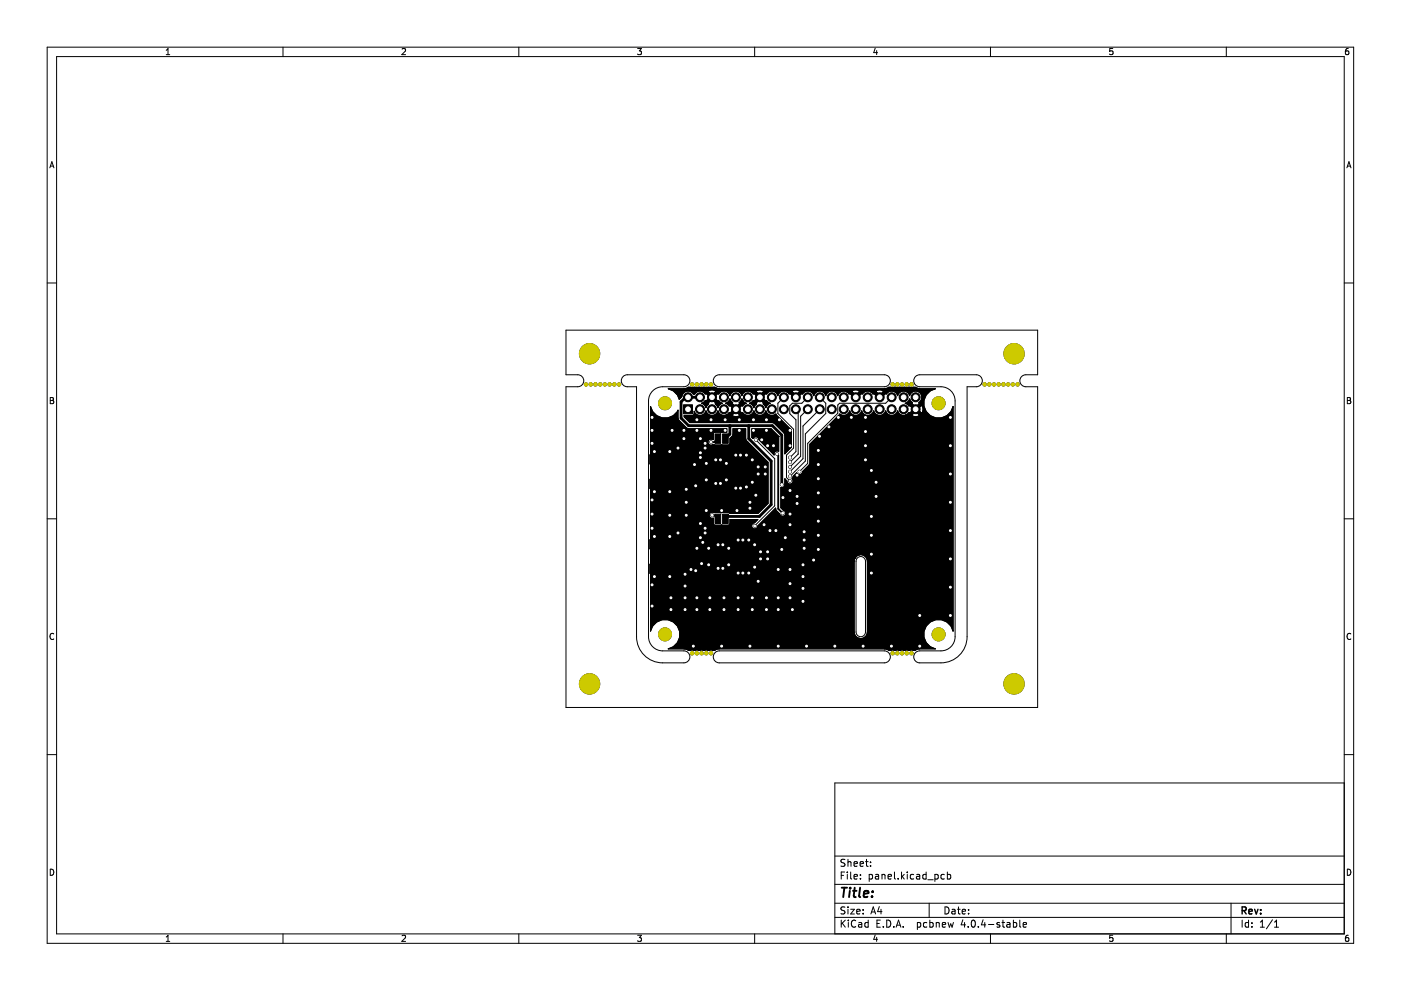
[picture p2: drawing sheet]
<svg xmlns="http://www.w3.org/2000/svg" width="297mm" height="210mm" viewBox="0 0 297 210" stroke-linecap="round" stroke-linejoin="round" font-family="sans-serif">
<g fill="none" stroke="#000" stroke-width=".21">
<path d="M10 10h277v190h-277zM12 12h273v186h-273zM35.2 11.6h.8M35.2 10.7l.4-.4v1.3M60 10v2M85.2 10.4l.5-.1 .3 .4-.8 .9h.8M110 10v2M135.2 10.3h.8l-.4 .5 .3 .1v.6l-.2 .1-.5-.1M160 10v2M185.6 10.2l-.4 1h.9M185.9 10.7v.9M210 10v2"/>
<path d="M235.9 10.3h-.6l-.1 .6 .7-.1v.7l-.2 .1-.5-.1M260 10v2M285.9 10.3l-.4 .1-.2 .2-.1 .7 .3 .3 .4-.1v-.7h-.4l-.3 .2M10.6 35.6l.4-1.3 .4 1.3M10.7 35.2h.6M285.6 35.6l.4-1.3 .4 1.3M285.7 35.2h.6M10 60h2M120 70h100v9.5h-2.5a1.27 1.27 0 0 0-1.3 1.2 1.27 1.27 0 0 0 1.3 1.3h2.5v68h-100v-68h2.5a1.27 1.27 0 0 0 1.3-1.3 1.27 1.27 0 0 0-1.3-1.2h-2.5zM132.2 79.7l.8-.2h12a1.27 1.27 0 0 1 1.3 1.2 1.27 1.27 0 0 1-1.3 1.3h-4.5a3 3 0 0 0-3 3v50a3 3 0 0 0 3 3h4.5a1.27 1.27 0 0 1 1.3 1.3 1.27 1.27 0 0 1-1.3 1.2h-4.5a5.5 5.5 0 0 1-5.5-5.5v-53h-2a1.27 1.27 0 0 1-1.2-.9 1.27 1.27 0 0 1 .4-1.4zM151.7 79.7l.8-.2h35a1.27 1.27 0 0 1 1.3 1.2 1.27 1.27 0 0 1-1.3 1.3h-35a1.27 1.27 0 0 1-1.2-.9 1.27 1.27 0 0 1 .4-1.4zM194.2 79.7l.8-.2h12a1.27 1.27 0 0 1 1.3 1.2 1.27 1.27 0 0 1-1.3 1.3h-2v53a5.5 5.5 0 0 1-5.5 5.5h-4.5a1.27 1.27 0 0 1-1.3-1.2 1.27 1.27 0 0 1 1.3-1.3h4.5a3 3 0 0 0 3-3v-50a3 3 0 0 0-3-3h-4.5a1.27 1.27 0 0 1-1.2-.9 1.27 1.27 0 0 1 .4-1.4z"/>
<path d="M285 60h2M10.7 84.3h.4l.2 .2-.2 .4 .2 .1 .1 .3-.2 .3h-.5zM10.7 84.9h.4M138.3 91.3v2.7M138.8 95.8h3.2M145 91.3v1.7M145.1 82.4h-3.4l1.1 .5 .8 .8 .4 1 .6-.6a1.3 1.3 0 0 1 1-1.2 1.3 1.3 0 0 1 1.4 .7h.3a1.3 1.3 0 0 1 2.2-.1l.2-.1 .8 .8-.8 .8-.2-.1-.8 .6 .4 .2 .6 .7 .6-.8-.1-.2 .8-.7 .7 .7-.1 .2 .6 .8 .2-.4 .8-.5-.8-.6-.2 .1-.8-.8 .8-.8 .2 .1a1.31 1.31 0 0 1 1.3-.6 1.31 1.31 0 0 1 1.1 1 1.31 1.31 0 0 1 1.2-1 1.31 1.31 0 0 1 1.3 1 1.31 1.31 0 0 1 1.1-1 1.31 1.31 0 0 1 1.3 .6l.2-.1 .8 .8-.8 .8-.2-.1-.8 .6 .4 .2 .5 .7 .6-.8-.1-.2 .8-.7 .8 .7-.1 .2 .6 .8 .1-.4 .8-.5-.8-.6-.2 .1-.8-.8 .8-.8 .2 .1a1.31 1.31 0 0 1 1.3-.6 1.31 1.31 0 0 1 1.1 1 1.31 1.31 0 0 1 1.1-1 1.31 1.31 0 0 1 1.3 .6l.2-.1 1.2 1.3 1.2-1.3 .2 .1a1.31 1.31 0 0 1 1.4-.6 1.31 1.31 0 0 1 1 1 1.31 1.31 0 0 1 1.3-1 1.31 1.31 0 0 1 1.3 1 1.31 1.31 0 0 1 1.2-1 1.31 1.31 0 0 1 1.3 1 1.31 1.31 0 0 1 1.1-1 1.31 1.31 0 0 1 1.3 .6l.2-.1 1.2 1.3 1.2-1.3 .2 .1a1.3 1.3 0 0 1 2.3 0l.2-.1 1.2 1.3 1.2-1.3 .2 .1a1.31 1.31 0 0 1 1.3-.6 1.31 1.31 0 0 1 1.1 1 1.31 1.31 0 0 1 1.3-1 1.31 1.31 0 0 1 1.3 1 1.32 1.32 0 0 1 2-.7 1.32 1.32 0 0 1-.1 2.2l.1 .2-.8 .7-.8-.7 .1-.2-.5-.8-.2 .4-.8 .5 .8 .6 .2-.1 .8 .8M146.6 82.2h.1M146.6 82.2l4.9-.1 .3 .2M146.6 82.2a.85 .85 0 0 0-1 .1l-.6 .1M147.8 91.3h3M147.8 89h3"/>
<path d="M148.9 83h1.3M150.3 82.8a1.16 1.16 0 0 1 1.4 .2l-.7 .8-.8-.8zM151.1 93.2h.1M151.1 93.2a.66 .66 0 0 0-1 .5 .66 .66 0 0 0 1 .6M151.1 94.3h3.4l.3-.3v-1l.6-.7v-1.4h2.7v2.3l4.8 4.8v8.7l-2.2 2.2-9.3-.2M151.1 94.3h.1M151.2 93.2l.2-1.5 2.7-.1v-.7h-8.3l-2-2v-1.9a3.1 3.1 0 0 1-3.2 1.6 3.1 3.1 0 0 1-2.7-2.4v47.6a3.2 3.2 0 0 1 5.3-1.5 3.2 3.2 0 0 1-1.5 5.3h3.4M151.2 93.2h.1M151.8 82.3h.1M151.8 82.3l.7 .1M152.4 82.4h35.2M153.8 89h3"/>
<path d="M154 88h1.2M155.2 88l.8-.8 .8 .8-.1 .2a1.16 1.16 0 0 1-1.5-.2zM157.5 85h.1M157.5 85l.7 .5-.8 .6-.2-.1-.7 .8 .7 .8 .2-.1a1.31 1.31 0 0 0 1.4 .6 1.31 1.31 0 0 0 1-1 1.31 1.31 0 0 0 1.3 1 1.31 1.31 0 0 0 1.3-1 1.29 1.29 0 0 0 2.1 .7l3.3 3.4v3.6l-1.4 1.4v-4.2M157.5 85l-.2-.4-.6 .8 .1 .2-.8 .7-.8-.7 .1-.2-.5-.8-.2 .4-.8 .5 .8 .6 .2-.1 .8 .8-.8 .8-.2-.1a1.31 1.31 0 0 1-1.3 .6 1.31 1.31 0 0 1-1.1-1 1.31 1.31 0 0 1-1.2 1 1.31 1.31 0 0 1-1.3-1 1.3 1.3 0 0 1-1.2 1 1.3 1.3 0 0 1-1.3-.9l-.1 .7-.2 .2h-1.8v.3l1.2 1.2h17.5l.4 .2 2.2 2.2M158.5 93.7h.1M159.1 83h1.2M159.4 90.9h4.1l1.6 1.6v3.2a.65 .65 0 0 0-.8 0 .65 .65 0 0 0-.2 .8l-3.2-3.3a.65 .65 0 0 0-.5-.6 .65 .65 0 0 0-.7 .4l-.3-.3zM159.5 92.8h.1M159.8 91.3h2.7M159.8 89h2.7M160.3 93.3l4 4v10l-4.3 4.2"/>
<path d="M160.4 82.8a1.16 1.16 0 0 1 1.5 .2l-.8 .8-.8-.8zM165.1 92.5h.1M166.2 84.2l-1.3 1.3v2.2l3.4 3.3v4l-1.5 1.5v4.8l.7 .7M166.4 92h.1M166.7 83h1.2M167.5 91.3v3.2M168.1 82.8a1.16 1.16 0 0 1 1.4 .2l-.8 .8-.8-.8zM168.3 84.2h.1M168.7 84.7h.1M169.2 87.5v8.8l-1.7 1.7M171.3 86.8l-1.5 1.5v8.5l-2.3 2.2M171.3 84.2l-1.3 1.3h-2l-.5 .6v1.6l1.3 1.3v6.8l-1.3 1.2"/>
<path d="M173.5 98.5v3M173.8 92.5l-.3 .3v2.7M173.8 86.8l-3.5 3.5v7l-2.8 2.7M173.8 84.2l1.3 1.3v2.2l-4.3 4.3v5.8l-3.3 3.2M175.9 86.8l.4 .4 .5-.4M175.9 86.8h.1M176.3 86.3l-.4 .5M176.3 86.3l.5 .5M176.4 86.3h.1M176.8 86.8h.1M177.8 88.5l-2 2M178 87.8l-6.3 6.4v4.2l-1.5 1.6a.65 .65 0 0 1-.6 .6 .65 .65 0 0 1-.7-.4l-.7 .8-.3 .5a.65 .65 0 0 1-.1 1.1 .65 .65 0 0 1-.9-.6l-.5-.5v1.4a.65 .65 0 0 1-.8 .5v4.3l.5 .5"/>
<path d="M178 87.8h.1M179.4 83h1.2M180.5 88.5h3M180.8 82.8a1.16 1.16 0 0 1 1.4 .2l-.8 .8-.8-.8zM181 84.2h.1M181.9 84.2h.1M183.5 91.5v3M183.5 97.5v1l1.3 1.3M184.5 83h1.2M185.8 82.8a1.16 1.16 0 0 1 1.5 .2l-.8 .8-.8-.8zM186.5 84.7h.1M186.9 84.2h.1"/>
<path d="M189.1 84.2l-1.3 1.3h-9.8l-.4 .4v1.7l-6.3 6.4v4.3l-1.8 1.7M192.1 88h1.2M193.7 86.8l-.8 .8-.2-.1a1.31 1.31 0 0 1-1.3 .6 1.31 1.31 0 0 1-1.1-1 1.31 1.31 0 0 1-1.2 1 1.31 1.31 0 0 1-1.3-1 1.31 1.31 0 0 1-1.3 1 1.31 1.31 0 0 1-1.3-1 1.31 1.31 0 0 1-1.2 1 1.31 1.31 0 0 1-1.3-1 1.31 1.31 0 0 1-1.3 1 1.31 1.31 0 0 1-1.2-1 1.29 1.29 0 0 1-2.2 .7M193.7 86.8h.9M194.1 87.2l.8 .8-.1 .2a1.16 1.16 0 0 1-1.5-.2zM194.3 82.3h.1M194.3 82.3l-.3-.2-4.9 .1a.85 .85 0 0 0-1 .1l-.6 .1M194.3 82.3l.7 .1M194.9 82.4h3.4a3.2 3.2 0 0 0-1.5 5.3 3.2 3.2 0 0 0 5.3-1.5v47.6a3.2 3.2 0 0 0-5.3-1.5 3.2 3.2 0 0 0 1.5 5.3h-3.4M195.3 86l.3 .1a1.16 1.16 0 0 1-.3 1.5l-.7-.8zM201.5 88.5v6M285.7 84.3h.4l.2 .2-.2 .4 .2 .1 .1 .3-.2 .3h-.5z"/>
<path d="M285.7 84.9h.4M10 110h2M138.3 109v3M138.8 113.8h3.2M138.8 104.3v1.2l-.5 .5M145.5 106.5v2.8l1-1h3.3M151.4 108.7a.66 .66 0 0 0-1.1 .5 .66 .66 0 0 0 .9 .7l.1 1.2 .3 .3 2.9-.1 .3-.3v-.8h5.9l-.7 .6a.66 .66 0 0 0-.7 .7 .66 .66 0 0 0 .7 .7 .66 .66 0 0 0 .7-.7l3.8-3.8 .1 .6 .7 .6M151.4 108.7h.1M153 108.3h3.3M158.8 114.5l1 1h.2M165.3 108.9h.1M166 103.4h.1"/>
<path d="M166.1 108.2h.1M166.1 108.2a.66 .66 0 0 1 .3 1.1 .66 .66 0 0 1-1.1-.4M166.4 102.6h.1M167.5 111.3l-.7 .7v1.8l-.3 .2M170.5 112.8v1.7M173.5 104.5v3M173.5 110.5v3M173.5 116.5v1.3l-1 1M181.1 118.9v15.2M181.2 118.4h.1M181.2 118.4l-.1 .6h-43.2M181.5 118.1h.1"/>
<path d="M181.5 118.1l-.3 .3M181.8 118.3a1 1 0 0 1 1.1-.2 1 1 0 0 1 .6 .9v15a1 1 0 0 1-1 1 1 1 0 0 1-1-1v-15zM182 117.7h.1M182 117.7h1l.4 .3M182 117.7l-.5 .4M183.4 118h.1M183.4 118l.4 .4 .1 .6M183.9 118.9v15.2M185.8 102.3v3M201.5 100.5v6M201.5 112.5v6M285 110h2"/>
<path d="M11.4 134.4a.58 .58 0 0 0-.8 .5 .58 .58 0 0 0 .8 .6M138.3 124v4.5M138.8 122.3h3.2M145 137.6l.6 .1a.85 .85 0 0 0 1 .1h4.3a.85 .85 0 0 0 1-.1l.6-.1M145.3 129.3h2.5M145.3 126.8h2.5M145.3 121.8v2.5M150.5 129.3h3M150.5 126.8h3M151.5 138.5l.6-.4 .4-.1h35a1.27 1.27 0 0 1 1.3 1.3 1.27 1.27 0 0 1-1.3 1.2h-35a1.27 1.27 0 0 1-1.1-.7 1.27 1.27 0 0 1 .1-1.3zM152.4 137.6h35.2M153 137h6"/>
<path d="M156.5 129.3h3M156.5 126.8h3M162.5 129.3h2.5M162.5 126.8h2.5M165 137h6M167.5 120.8v3M170.3 127.5h-.5l-1.8 1.8M170.3 122.3v2.5M177 137h6M181.1 134l.4 .9M181.5 134.9h.1M181.5 134.9l.5 .4"/>
<path d="M182 135.3h.1M183.4 135l-.8 .4-.6-.1M183.4 135h.1M183.8 134.5h.1M183.8 134.5l-.4 .5M183.9 134l-.1 .5M187.5 137.6l.6 .1a.85 .85 0 0 0 1 .1h4.3a.85 .85 0 0 0 1-.1l.6-.1M189 137h6M201.5 124.5v6M286.4 134.4a.58 .58 0 0 0-.8 .5 .58 .58 0 0 0 .8 .6M10 160h2M285 166h-108v32"/>
<path d="M285 160h2M10.7 184.3a.66 .66 0 0 1 .7 .6 .66 .66 0 0 1-.7 .7zM35.2 198.7l.4-.4v1.3M35.2 199.6h.8M60 198v2M85.2 198.4l.5-.1 .3 .4-.8 .9h.8M110 198v2M135.2 198.3h.8l-.4 .5 .3 .1v.6l-.2 .1-.5-.1M160 198v2M177 194.5h108M177 191.5h108M177 187.5h108"/>
<path d="M177 181.5h108M178.4 195.1v1.5M178.4 185.6h.5M178.6 195.7l.6 .9M179.1 184.9h-.7v1.5M179.1 192.4l-.5-.1-.2 .1v.5l.6 .2 .1 .4-.2 .3-.6-.1M179.1 182.3l-.5-.1-.2 .1v.5l.6 .2 .1 .4-.2 .3-.6-.1M179.2 195.1l-.8 .8M179.6 184.9v.1M179.6 185.4v1M179.8 182.2v1.5M179.8 192.3v.1"/>
<path d="M179.8 192.8v1M179.8 182.8l.2-.1 .4 .1v.9M179.9 195.1v.1M179.9 195.6v1M180.4 192.8h.7l-.7 1h.7M180.4 184.9v1.3l.2 .2M181.1 185.9l.7-.2-.1-.2-.4-.1-.2 .2v.7h.6M181.1 183.2l.7-.2-.1-.2-.4-.1-.2 .2v.7h.6M181.4 195.2a.71 .71 0 0 0-1 .5 .71 .71 0 0 0 .7 .9l.3-.2M181.6 193.3l.8-.2-.1-.2-.4-.1-.3 .2 .1 .7h.6M182.1 195.7h.5l.1 .9M182.4 183.2l.7-.2-.1-.2-.4-.1-.2 .2v.7h.6"/>
<path d="M182.4 186.2v.2M182.4 185.5v.1M182.7 195.9l-.5 .1-.2 .2 .2 .4 .5-.1M183 193.6v.2M183 192.9v.1M183.5 182.7h.6M183.7 182.2v1.3l.4 .2M184.1 195.7l-.5-.1-.2 .3 .1 .6h.6M184.1 195.1v1.5M184.3 185.5l.4-.1 .3 .3-.1 .6h-.6M184.3 185.4v1.5M184.6 183.5v.2"/>
<path d="M184.6 182.8v.1M184.6 193.8l.5-1.5 .5 1.5M184.8 193.4h.7M185.6 198.2l-.4 1h.9M185.6 185.5h.6l.1 .9M185.9 198.7v.9M185.9 195.8h.5M186.3 185.7l-.5 .1-.2 .2 .2 .4 .5-.1M186.4 192.2l-.3 1.1h.9M186.6 195.1h-.7v1.5h.7M186.8 192.8v1M187 185.5l.2-.1 .4 .1v.9"/>
<path d="M187 185.4v1M187.3 196.4v.2M188 195.1a.76 .76 0 0 1 .9 .7 .76 .76 0 0 1-.9 .8zM188.3 185.9l.7-.2-.1-.2-.4-.1-.2 .2 .1 .7h.5M189.5 196.4v.2M189.6 184.9v1.3l.3 .2M190 196.6l.5-1.5 .5 1.5M190.1 196.2h.8M190.4 186.2v.2M191.1 184.9v1.5M191.3 185.8l.4 .6M191.5 196.4v.2"/>
<path d="M191.7 185.4l-.6 .6M192.4 184.9v.1M192.4 185.4v1M193.7 185.5l-.4-.1-.3 .3 .1 .6h.6M194.4 185.5h.5l.1 .9M194.5 195.7l.4-.1 .3 .3-.1 .6h-.6M194.5 195.6v1.5M195 185.7l-.5 .1-.2 .2 .2 .4 .5-.1M196.4 185.5l-.5-.1-.3 .3 .2 .6h.6M196.4 184.9v1.5M196.5 195.7l-.4-.1-.3 .3 .1 .6h.6M196.7 186.5h1.2"/>
<path d="M197 191.5v3M197.1 195.7l.5-.1 .3 .3-.2 .6h-.6M197.1 195.1v1.5M198.2 185.5l.4-.1 .3 .3-.1 .6h-.6M198.2 185.4v1.5M198.5 195.7l.2-.1 .4 .1v.9M198.5 195.6v1M199.8 196.1l.7-.2-.1-.2-.4-.1-.2 .2 .1 .7h.5M200.2 185.5l-.4-.1-.3 .3 .1 .6h.6M200.4 192.3a.76 .76 0 0 1 .8 .7 .76 .76 0 0 1-.8 .8zM200.9 185.5l.4-.1 .3 .3-.2 .6h-.5M200.9 184.9v1.5"/>
<path d="M201 195.6l.3 1 .3-.7 .3 .7 .2-1M201.9 192.9h.5l.1 .9M202.5 193.1l-.5 .1-.2 .2 .2 .4 .5-.1M203 192.8h.6M203.2 192.3v1.3l.4 .2M204 193.3l.7-.2-.1-.2-.4-.1-.2 .2 .1 .7h.5M204.1 195l-.3 1.1h.9M204.5 195.6v1M205.3 196.4v.2M205.4 193.6v.2M205.4 192.9v.1M206.1 195.2l.2-.1a.8 .8 0 0 1 .5 .7 .8 .8 0 0 1-.5 .8l-.4-.6z"/>
<path d="M207.4 196.4v.2M208.4 195l-.3 1.1h.9M208.8 195.6v1M209.6 196h1.1M210 198v2M211.9 195.7l-.3-.1-.2 .2v.2l.5 .2v.3h-.5M212.4 195.6h.6M212.6 195.1v1.3l.4 .2M213.5 195.7h.6v.9M214.1 195.9l-.5 .1-.2 .2 .2 .4 .5-.1M214.9 195.7l.4-.1 .3 .3-.2 .6h-.5M214.9 195.1v1.5"/>
<path d="M216.2 195.1v1.3l.2 .2M216.9 196.1l.7-.2v-.2l-.5-.1-.2 .2 .1 .7h.6M235.9 198.3h-.6l-.1 .6h.7v.6l-.2 .1-.5-.1M260 198v2M261 191.5v6.5M263.4 195.1v1.5M264.7 195.7l-.4-.1-.3 .3 .1 .6h.6M264.7 195.1v1.5M265.4 196.4v.2M265.4 195.7v.1M267.2 196.6h.9M267.2 195.5l.4-.4v1.5"/>
<path d="M269.8 195l-1.3 1.9M270.2 196.6h.9M270.2 195.5l.4-.4v1.5M285.7 184.3a.66 .66 0 0 1 .7 .6 .66 .66 0 0 1-.7 .7zM285.9 198.3l-.4 .1-.2 .2-.1 .7 .3 .3 .4-.1v-.6l-.4-.1-.3 .2"/>
</g>
<path d="M263.4 193.1l.7-.1 .1-.2-.1-.4-.7-.1v1.5M263.7 193.1l.5 .7M264.8 193.3l.7-.2-.1-.2-.4-.1-.2 .2 .1 .7h.5M266 192.8l.4 1 .3-1M267.3 193.6v.2M267.3 192.9v.1" fill="none" stroke="#000" stroke-width=".3"/>
<g fill="none" stroke="#000" stroke-width=".4">
<path d="M152.2 93l-.7 .8h-.7M164.8 96.3l.2 .2v11.4l.9 .9M151 109.3h.5l.7 .7M178.5 188.2h1.1M179 188.2l-.2 2M180.2 188.9l-.2 1.3M180.3 188.2l-.1 .2M180.8 188.9h.8M181.2 188.2l-.2 1.7 .1 .2 .3 .1M182.4 188.2l-.3 1.7 .3 .3M183.1 189.5l1-.1v-.4l-.6-.1-.3 .3v.9h.7M184.9 190v.2"/>
<path d="M185 189v.2"/>
</g>
<path d="M148.4 84.2h-3l-1 1v3.5l1.6 1.6h17.8l2 2v10.5M154.8 90.3v1.8l-1 .9M158.8 90.3v2.7l4.7 4.8v9.2l-2.5 2.5h-6.7l-.5 .5" fill="none" stroke="#000" stroke-width=".6"/>
<g fill="#000" stroke="#000" stroke-width=".21">
<path d="M137.8 96.4h4.5v2h-4.5z" fill-rule="evenodd"/>
<path d="M144.9 85.8h1.9v1.9h-1.9z" fill-rule="evenodd"/>
<path d="M137.9 86.2a3.1 3.1 0 0 0 2.7 2.4 3.1 3.1 0 0 0 3.2-1.6v1.9l2 2h8.3v.7l-2.7 .1-.2 1.5a.68 .68 0 0 0-1.1 .4 .68 .68 0 0 0 1 .7h3.4l.3-.3v-1l.6-.7v-1.4h2.7v2.3l4.8 4.8v8.7l-2.2 2.2h-6l-.3-.3-2.9 .1a.68 .68 0 0 0-1.1 .4 .68 .68 0 0 0 .8 .8l.1 1.2 .3 .3 2.9-.1 .3-.3v-.8h5.9l-.7 .6a.66 .66 0 0 0-.7 .7 .66 .66 0 0 0 .7 .7 .66 .66 0 0 0 .7-.7l3.8-3.8 .1 .6 .7 .6a.66 .66 0 0 0 1.1 .4 .66 .66 0 0 0-.3-1.1l-.5-.5v-4.3a.66 .66 0 0 0 .8-.8v-1.1l.5 .5a.65 .65 0 0 0 .9 .6 .65 .65 0 0 0 .1-1.1l.3-.5 .7-.8a.65 .65 0 0 0 .7 .4 .65 .65 0 0 0 .6-.6l1.5-1.6v-4.2l6.3-6.4a1.29 1.29 0 0 0 2.2-.7 1.31 1.31 0 0 0 1.2 1 1.31 1.31 0 0 0 1.3-1 1.31 1.31 0 0 0 1.3 1 1.31 1.31 0 0 0 1.2-1 1.31 1.31 0 0 0 1.3 1 1.31 1.31 0 0 0 1.3-1 1.31 1.31 0 0 0 1.3 1 1.31 1.31 0 0 0 1.2-1 1.27 1.27 0 0 0 1.8 .9h1.2l.2 .2 .6 .2 .7-.2 .1-.2-.8-.8-.8 .8h-1.2l.6-.5 .2 .1 .8-.8h.9l.7 .8a1.16 1.16 0 0 0 .3-1.5l-.3-.1-.7 .8h-.9l-.8-.8-.2 .1-.8-.6 .8-.5 .2-.4 .5 .8-.1 .2 .8 .7 .8-.7-.1-.2a1.32 1.32 0 0 0 .1-2.2 1.32 1.32 0 0 0-2 .7 1.31 1.31 0 0 0-1.3-1 1.31 1.31 0 0 0-1.3 1 1.31 1.31 0 0 0-1.1-1 1.31 1.31 0 0 0-1.3 .6l-.2-.1-1.2 1.3-1.2-1.3-.2 .1-.6-.5h1.2l.8 .8 .8-.8a1.16 1.16 0 0 0-1.5-.2l-.1 .2h-1.2a1.25 1.25 0 0 0-1.7 .5l-.2-.1-1.2 1.3-1.2-1.3-.2 .1-.6-.5h1.2l.8 .8 .8-.8a1.16 1.16 0 0 0-1.4-.2l-.2 .2h-1.2a1.26 1.26 0 0 0-1.8 .9 1.31 1.31 0 0 0-1.3-1 1.31 1.31 0 0 0-1.2 1 1.31 1.31 0 0 0-1.3-1 1.31 1.31 0 0 0-1.3 1 1.31 1.31 0 0 0-1-1 1.31 1.31 0 0 0-1.4 .6l-.2-.1-1.2 1.3-1.2-1.3-.2 .1-.6-.5h1.2l.8 .8 .8-.8a1.16 1.16 0 0 0-1.4-.2l-.2 .2h-1.2a1.26 1.26 0 0 0-1.8 .9 1.31 1.31 0 0 0-1.1-1 1.31 1.31 0 0 0-1.3 .6l-.2-.1-.8 .8 .8 .8 .2-.1 .8 .6-.8 .5-.1 .4-.6-.8 .1-.2-.8-.7-.8 .7 .1 .2-.6 .8-.5-.7-.4-.2 .8-.6 .2 .1 .8-.8-.8-.8-.2 .1-.6-.5h1.2l.8 .8 .8-.8a1.16 1.16 0 0 0-1.5-.2l-.1 .2h-1.2a1.26 1.26 0 0 0-1.8 .9 1.31 1.31 0 0 0-1.3-1 1.31 1.31 0 0 0-1.2 1 1.31 1.31 0 0 0-1.1-1 1.31 1.31 0 0 0-1.3 .6l-.2-.1-.8 .8 .8 .8 .2-.1 .8 .6-.8 .5-.2 .4-.6-.8 .1-.2-.7-.7-.8 .7 .1 .2-.6 .8-.6-.7-.4-.2 .8-.6 .2 .1 .8-.8-.8-.8-.2 .1-.6-.5h1.3l.8 .8 .7-.8a1.16 1.16 0 0 0-1.4-.2l-.1 .2h-1.3a1.24 1.24 0 0 0-1.6 .6l-.3-.1a1.31 1.31 0 0 0-1.4-.6 1.31 1.31 0 0 0-1 1.2l-.6 .6-.4-1-.8-.8-1.1-.5 3.9-.1a.85 .85 0 0 1 1-.1l4.9-.1 1 .3 35.6-.1a.85 .85 0 0 1 1-.1l4.9-.1 1 .3h3.3l-1.1 .5a3.2 3.2 0 0 0 0 5.2 3.2 3.2 0 0 0 4.9-1.9v47.6l-.5-1.1a3.2 3.2 0 0 0-5.2 0 3.2 3.2 0 0 0 1.9 4.9l-3.9 .1a.85 .85 0 0 1-1 .1l-4.9 .1-1-.3-35.6 .1a.85 .85 0 0 1-1 .1l-4.9 .1-1-.3h-3.3l1.1-.5a3.2 3.2 0 0 0 0-5.2 3.2 3.2 0 0 0-4.9 1.9v-14.8h43.2v15a1.4 1.4 0 0 0 1.4 1.4 1.4 1.4 0 0 0 1.4-1.4v-15a1.4 1.4 0 0 0-1.4-1.4 1.4 1.4 0 0 0-1.4 1.4h-43.2z" fill-rule="evenodd"/>
<path d="M151.6 92h1.2v2h-1.2z" fill-rule="evenodd"/>
<path d="M153.2 92h1.2v2h-1.2z" fill-rule="evenodd"/>
<path d="M145.1 88.1h1.8l.2-.2 .1-.7a1.3 1.3 0 0 0 1.3 .9 1.3 1.3 0 0 0 1.2-1 1.31 1.31 0 0 0 1.3 1 1.31 1.31 0 0 0 1.2-1 1.27 1.27 0 0 0 1.8 .9h1.2a1.16 1.16 0 0 0 1.5 .2l.1-.2-.8-.8-.8 .8h-1.2l.6-.5 .2 .1 .8-.8-.8-.8-.2 .1-.8-.6 .8-.5 .2-.4 .5 .8-.1 .2 .8 .7 .8-.7-.1-.2 .6-.8 .5 .7 .4 .2-.8 .6-.2-.1-.7 .8 .7 .8 .2-.1a1.31 1.31 0 0 0 1.4 .6 1.31 1.31 0 0 0 1-1 1.31 1.31 0 0 0 1.3 1 1.31 1.31 0 0 0 1.3-1 1.29 1.29 0 0 0 2.1 .7l3.3 3.4v3.6l-1.4 1.4v-4.2l-2.4-2.4h-17.7l-1.2-1.2z" fill-rule="evenodd"/>
<path d="M159.4 90.9h4.1l1.6 1.6v3.2a.65 .65 0 0 0-.8 0 .65 .65 0 0 0-.2 .8l-3.2-3.3a.65 .65 0 0 0-.5-.6 .65 .65 0 0 0-.7 .4l-.3-.3z" fill-rule="evenodd"/>
<path d="M176.3 86.3l.5 .5-.4 .4-.5-.4z" fill-rule="evenodd"/>
<path d="M137.8 114.4h4.5v2h-4.5z" fill-rule="evenodd"/>
<path d="M137.8 101.6h4.5v2h-4.5z" fill-rule="evenodd"/>
<path d="M151.6 109h1.2v2h-1.2z" fill-rule="evenodd"/>
<path d="M153.2 109h1.2v2h-1.2z" fill-rule="evenodd"/>
<path d="M137.8 119.6h4.5v2h-4.5z" fill-rule="evenodd"/>
<circle cx="125" cy="75" r="2.15"/>
<circle cx="215" cy="75" r="2.15"/>
<circle cx="124.2" cy="81.5" r=".35"/>
<circle cx="125.2" cy="81.5" r=".35"/>
<circle cx="126.2" cy="81.5" r=".35"/>
<circle cx="127.2" cy="81.5" r=".35"/>
<circle cx="128.2" cy="81.5" r=".35"/>
<circle cx="129.2" cy="81.5" r=".35"/>
<circle cx="130.2" cy="81.5" r=".35"/>
<circle cx="131.2" cy="81.5" r=".35"/>
<circle cx="138.2" cy="94" r=".3"/>
<circle cx="138.2" cy="91.3" r=".3"/>
<circle cx="138.2" cy="88.5" r=".3"/>
<circle cx="138.7" cy="95.8" r=".3"/>
<circle cx="141" cy="85.5" r="1.38"/>
<circle cx="142" cy="95.8" r=".3"/>
<circle cx="142.5" cy="91.3" r=".3"/>
<circle cx="143.7" cy="95" r=".3"/>
<circle cx="145" cy="93" r=".3"/>
<circle cx="145" cy="91.3" r=".3"/>
<circle cx="145.9" cy="84.2" r=".95"/>
<circle cx="146.7" cy="81.5" r=".35"/>
<circle cx="147.2" cy="98.5" r=".3"/>
<circle cx="147.7" cy="81.5" r=".35"/>
<circle cx="147.7" cy="91.3" r=".3"/>
<circle cx="147.7" cy="89" r=".3"/>
<circle cx="148.4" cy="84.2" r=".95"/>
<circle cx="148.4" cy="86.8" r=".95"/>
<circle cx="148.5" cy="97" r=".3"/>
<circle cx="148.5" cy="96" r=".3"/>
<circle cx="148.5" cy="93" r=".3"/>
<circle cx="148.7" cy="81.5" r=".35"/>
<circle cx="149.5" cy="94" r=".3"/>
<circle cx="149.5" cy="95" r=".3"/>
<circle cx="149.7" cy="81.5" r=".35"/>
<circle cx="149.7" cy="98.3" r=".3"/>
<circle cx="150.7" cy="81.5" r=".35"/>
<circle cx="150.7" cy="89" r=".3"/>
<circle cx="150.7" cy="93.8" r=".3"/>
<circle cx="150.7" cy="91.3" r=".3"/>
<circle cx="150.9" cy="86.8" r=".95"/>
<circle cx="150.9" cy="84.2" r=".95"/>
<circle cx="151.7" cy="97.5" r=".3"/>
<circle cx="152.7" cy="97.5" r=".3"/>
<circle cx="153.5" cy="84.2" r=".95"/>
<circle cx="153.5" cy="86.8" r=".95"/>
<circle cx="153.7" cy="91.3" r=".3"/>
<circle cx="153.7" cy="89" r=".3"/>
<circle cx="154" cy="98.3" r=".3"/>
<circle cx="156" cy="96.5" r=".3"/>
<circle cx="156" cy="86.8" r=".95"/>
<circle cx="156" cy="84.2" r=".95"/>
<circle cx="156.7" cy="89" r=".3"/>
<circle cx="156.7" cy="91.3" r=".3"/>
<circle cx="157" cy="96.5" r=".3"/>
<circle cx="158.2" cy="96.5" r=".3"/>
<circle cx="158.6" cy="86.8" r=".95"/>
<circle cx="158.6" cy="84.2" r=".95"/>
<circle cx="159.5" cy="97.5" r=".3"/>
<circle cx="159.7" cy="91.3" r=".3"/>
<circle cx="159.7" cy="89" r=".3"/>
<circle cx="160.2" cy="93.3" r=".3"/>
<circle cx="160.7" cy="99" r=".3"/>
<circle cx="161.1" cy="86.8" r=".95"/>
<circle cx="161.1" cy="84.2" r=".95"/>
<circle cx="161.5" cy="93.3" r=".3"/>
<circle cx="162.2" cy="99" r=".3"/>
<circle cx="162.5" cy="89" r=".3"/>
<circle cx="162.5" cy="91.3" r=".3"/>
<circle cx="162.7" cy="94.5" r=".3"/>
<circle cx="163.6" cy="86.8" r=".95"/>
<circle cx="163.6" cy="84.2" r=".95"/>
<circle cx="164" cy="94.5" r=".3"/>
<circle cx="164.7" cy="96.3" r=".3"/>
<circle cx="165.2" cy="89" r=".3"/>
<circle cx="166.2" cy="86.8" r=".95"/>
<circle cx="166.2" cy="84.2" r=".95"/>
<circle cx="167.5" cy="99" r=".3"/>
<circle cx="167.5" cy="97" r=".3"/>
<circle cx="167.5" cy="94.5" r=".3"/>
<circle cx="167.5" cy="91.3" r=".3"/>
<circle cx="167.5" cy="98" r=".3"/>
<circle cx="168.7" cy="86.8" r=".95"/>
<circle cx="168.7" cy="84.2" r=".95"/>
<circle cx="171.3" cy="86.8" r=".95"/>
<circle cx="171.3" cy="84.2" r=".95"/>
<circle cx="173.5" cy="95.5" r=".3"/>
<circle cx="173.5" cy="98.5" r=".3"/>
<circle cx="173.7" cy="92.5" r=".3"/>
<circle cx="173.8" cy="86.8" r=".95"/>
<circle cx="173.8" cy="84.2" r=".95"/>
<circle cx="175.7" cy="90.5" r=".3"/>
<circle cx="176.3" cy="86.8" r=".95"/>
<circle cx="176.3" cy="84.2" r=".95"/>
<circle cx="177.7" cy="88.5" r=".3"/>
<circle cx="178.9" cy="86.8" r=".95"/>
<circle cx="178.9" cy="84.2" r=".95"/>
<circle cx="180.5" cy="88.5" r=".3"/>
<circle cx="181.4" cy="84.2" r=".95"/>
<circle cx="181.4" cy="86.8" r=".95"/>
<circle cx="183.5" cy="91.5" r=".3"/>
<circle cx="183.5" cy="88.5" r=".3"/>
<circle cx="183.5" cy="94.5" r=".3"/>
<circle cx="183.5" cy="97.5" r=".3"/>
<circle cx="184" cy="86.8" r=".95"/>
<circle cx="184" cy="84.2" r=".95"/>
<circle cx="184.7" cy="99.8" r=".3"/>
<circle cx="186.5" cy="86.8" r=".95"/>
<circle cx="186.5" cy="84.2" r=".95"/>
<circle cx="189" cy="84.2" r=".95"/>
<circle cx="189" cy="86.8" r=".95"/>
<circle cx="189.2" cy="81.5" r=".35"/>
<circle cx="190.2" cy="81.5" r=".35"/>
<circle cx="191.2" cy="81.5" r=".35"/>
<circle cx="191.6" cy="84.2" r=".95"/>
<circle cx="191.6" cy="86.8" r=".95"/>
<circle cx="192.2" cy="81.5" r=".35"/>
<circle cx="193.2" cy="81.5" r=".35"/>
<circle cx="194.1" cy="84.2" r=".95"/>
<circle cx="194.1" cy="86.8" r=".95"/>
<circle cx="199" cy="85.5" r="1.38"/>
<circle cx="201.5" cy="88.5" r=".3"/>
<circle cx="201.5" cy="94.5" r=".3"/>
<circle cx="208.7" cy="81.5" r=".35"/>
<circle cx="209.7" cy="81.5" r=".35"/>
<circle cx="210.7" cy="81.5" r=".35"/>
<circle cx="211.7" cy="81.5" r=".35"/>
<circle cx="212.7" cy="81.5" r=".35"/>
<circle cx="213.7" cy="81.5" r=".35"/>
<circle cx="214.7" cy="81.5" r=".35"/>
<circle cx="215.7" cy="81.5" r=".35"/>
<circle cx="138.2" cy="106" r=".3"/>
<circle cx="138.2" cy="109" r=".3"/>
<circle cx="138.2" cy="112" r=".3"/>
<circle cx="138.7" cy="113.8" r=".3"/>
<circle cx="138.7" cy="104.3" r=".3"/>
<circle cx="142" cy="109.3" r=".3"/>
<circle cx="142" cy="113.8" r=".3"/>
<circle cx="142" cy="104.3" r=".3"/>
<circle cx="143.7" cy="113" r=".3"/>
<circle cx="145.5" cy="106.5" r=".3"/>
<circle cx="145.5" cy="103.8" r=".3"/>
<circle cx="145.5" cy="109.3" r=".3"/>
<circle cx="147.5" cy="103" r=".3"/>
<circle cx="147.7" cy="116.3" r=".3"/>
<circle cx="148.5" cy="111" r=".3"/>
<circle cx="148.5" cy="114" r=".3"/>
<circle cx="148.7" cy="119.5" r=".3"/>
<circle cx="149" cy="115" r=".3"/>
<circle cx="149.5" cy="113" r=".3"/>
<circle cx="149.5" cy="112" r=".3"/>
<circle cx="149.7" cy="108.3" r=".3"/>
<circle cx="149.7" cy="101.8" r=".3"/>
<circle cx="150.2" cy="116.3" r=".3"/>
<circle cx="150.2" cy="119.8" r=".3"/>
<circle cx="151" cy="109.3" r=".3"/>
<circle cx="151.7" cy="102.5" r=".3"/>
<circle cx="152.2" cy="115.5" r=".3"/>
<circle cx="152.7" cy="102.5" r=".3"/>
<circle cx="153" cy="108.3" r=".3"/>
<circle cx="153.2" cy="115.5" r=".3"/>
<circle cx="154" cy="101.8" r=".3"/>
<circle cx="154.5" cy="119.8" r=".3"/>
<circle cx="154.5" cy="116.3" r=".3"/>
<circle cx="156" cy="103.5" r=".3"/>
<circle cx="156.2" cy="108.3" r=".3"/>
<circle cx="156.5" cy="114.5" r=".3"/>
<circle cx="157" cy="103.5" r=".3"/>
<circle cx="157.5" cy="114.5" r=".3"/>
<circle cx="158.2" cy="103.3" r=".3"/>
<circle cx="158.7" cy="114.5" r=".3"/>
<circle cx="159" cy="106.5" r=".3"/>
<circle cx="159" cy="107.8" r=".3"/>
<circle cx="159.5" cy="102.3" r=".3"/>
<circle cx="160" cy="111.5" r=".3"/>
<circle cx="160" cy="115.5" r=".3"/>
<circle cx="160.2" cy="105" r=".3"/>
<circle cx="160.7" cy="100.5" r=".3"/>
<circle cx="161.2" cy="118.5" r=".3"/>
<circle cx="161.2" cy="117" r=".3"/>
<circle cx="162" cy="111.3" r=".3"/>
<circle cx="162.2" cy="100.5" r=".3"/>
<circle cx="162.7" cy="118.5" r=".3"/>
<circle cx="162.7" cy="117" r=".3"/>
<circle cx="163.2" cy="112.5" r=".3"/>
<circle cx="164.5" cy="112.5" r=".3"/>
<circle cx="165.7" cy="102.8" r=".3"/>
<circle cx="165.7" cy="116.5" r=".3"/>
<circle cx="165.9" cy="108.8" r=".3"/>
<circle cx="166" cy="105.5" r=".3"/>
<circle cx="166.5" cy="114" r=".3"/>
<circle cx="167.5" cy="104" r=".3"/>
<circle cx="167.5" cy="111.3" r=".3"/>
<circle cx="167.5" cy="101" r=".3"/>
<circle cx="167.5" cy="100" r=".3"/>
<circle cx="167.5" cy="109" r=".3"/>
<circle cx="167.5" cy="102" r=".3"/>
<circle cx="169" cy="105.3" r=".3"/>
<circle cx="169" cy="106.8" r=".3"/>
<circle cx="169" cy="100.8" r=".3"/>
<circle cx="169.5" cy="100" r=".3"/>
<circle cx="170.2" cy="119.8" r=".3"/>
<circle cx="170.5" cy="112.8" r=".3"/>
<circle cx="170.5" cy="116.3" r=".3"/>
<circle cx="170.5" cy="114.5" r=".3"/>
<circle cx="172.5" cy="118.8" r=".3"/>
<circle cx="173.5" cy="104.5" r=".3"/>
<circle cx="173.5" cy="110.5" r=".3"/>
<circle cx="173.5" cy="107.5" r=".3"/>
<circle cx="173.5" cy="101.5" r=".3"/>
<circle cx="173.5" cy="116.5" r=".3"/>
<circle cx="173.5" cy="113.5" r=".3"/>
<circle cx="184.7" cy="113.5" r=".3"/>
<circle cx="184.7" cy="109.5" r=".3"/>
<circle cx="184.7" cy="117.5" r=".3"/>
<circle cx="185.7" cy="105.3" r=".3"/>
<circle cx="185.7" cy="102.3" r=".3"/>
<circle cx="201.5" cy="112.5" r=".3"/>
<circle cx="201.5" cy="118.5" r=".3"/>
<circle cx="201.5" cy="100.5" r=".3"/>
<circle cx="201.5" cy="106.5" r=".3"/>
<circle cx="138.2" cy="128.5" r=".3"/>
<circle cx="138.2" cy="124" r=".3"/>
<circle cx="138.7" cy="122.3" r=".3"/>
<circle cx="141" cy="134.5" r="1.38"/>
<circle cx="142" cy="122.3" r=".3"/>
<circle cx="142.2" cy="126.8" r=".3"/>
<circle cx="142.2" cy="129.3" r=".3"/>
<circle cx="145.2" cy="124.3" r=".3"/>
<circle cx="145.2" cy="129.3" r=".3"/>
<circle cx="145.2" cy="126.8" r=".3"/>
<circle cx="145.2" cy="121.8" r=".3"/>
<circle cx="146.5" cy="120.8" r=".3"/>
<circle cx="146.7" cy="138.5" r=".35"/>
<circle cx="147" cy="137" r=".3"/>
<circle cx="147.5" cy="121" r=".3"/>
<circle cx="147.7" cy="138.5" r=".35"/>
<circle cx="147.7" cy="129.3" r=".3"/>
<circle cx="147.7" cy="126.8" r=".3"/>
<circle cx="148.7" cy="138.5" r=".35"/>
<circle cx="149.7" cy="138.5" r=".35"/>
<circle cx="150.5" cy="126.8" r=".3"/>
<circle cx="150.5" cy="129.3" r=".3"/>
<circle cx="150.7" cy="138.5" r=".35"/>
<circle cx="152.2" cy="120.5" r=".3"/>
<circle cx="153" cy="137" r=".3"/>
<circle cx="153.2" cy="120.5" r=".3"/>
<circle cx="153.5" cy="129.3" r=".3"/>
<circle cx="153.5" cy="126.8" r=".3"/>
<circle cx="156.5" cy="121.5" r=".3"/>
<circle cx="156.5" cy="126.8" r=".3"/>
<circle cx="156.5" cy="129.3" r=".3"/>
<circle cx="157.5" cy="121.5" r=".3"/>
<circle cx="158.7" cy="121.5" r=".3"/>
<circle cx="159" cy="137" r=".3"/>
<circle cx="159.5" cy="126.8" r=".3"/>
<circle cx="159.5" cy="129.3" r=".3"/>
<circle cx="160" cy="120.3" r=".3"/>
<circle cx="160.7" cy="123.3" r=".3"/>
<circle cx="162.5" cy="129.3" r=".3"/>
<circle cx="162.5" cy="126.8" r=".3"/>
<circle cx="165" cy="129.3" r=".3"/>
<circle cx="165" cy="126.8" r=".3"/>
<circle cx="165" cy="120.8" r=".3"/>
<circle cx="165" cy="137" r=".3"/>
<circle cx="167.5" cy="120.8" r=".3"/>
<circle cx="167.5" cy="126.8" r=".3"/>
<circle cx="167.5" cy="123.8" r=".3"/>
<circle cx="168" cy="129.3" r=".3"/>
<circle cx="170.2" cy="127.5" r=".3"/>
<circle cx="170.2" cy="122.3" r=".3"/>
<circle cx="170.2" cy="124.8" r=".3"/>
<circle cx="171" cy="137" r=".3"/>
<circle cx="177" cy="137" r=".3"/>
<circle cx="183" cy="137" r=".3"/>
<circle cx="184.7" cy="121.5" r=".3"/>
<circle cx="189" cy="137" r=".3"/>
<circle cx="189.2" cy="138.5" r=".35"/>
<circle cx="190.2" cy="138.5" r=".35"/>
<circle cx="191.2" cy="138.5" r=".35"/>
<circle cx="192.2" cy="138.5" r=".35"/>
<circle cx="193.2" cy="138.5" r=".35"/>
<circle cx="195" cy="130.5" r=".3"/>
<circle cx="195" cy="137" r=".3"/>
<circle cx="199" cy="134.5" r="1.38"/>
<circle cx="201.5" cy="124.5" r=".3"/>
<circle cx="201.5" cy="130.5" r=".3"/>
<circle cx="125" cy="145" r="2.15"/>
<circle cx="215" cy="145" r="2.15"/>
</g>
<g fill="#cdca00" stroke="#cdca00" stroke-width=".21">
<circle cx="215" cy="145" r="2.15"/>
<circle cx="125" cy="145" r="2.15"/>
<circle cx="215" cy="75" r="2.15"/>
<circle cx="189.2" cy="138.5" r=".35"/>
<circle cx="190.2" cy="138.5" r=".35"/>
<circle cx="191.2" cy="138.5" r=".35"/>
<circle cx="192.2" cy="138.5" r=".35"/>
<circle cx="193.2" cy="138.5" r=".35"/>
<circle cx="150.7" cy="138.5" r=".35"/>
<circle cx="149.7" cy="138.5" r=".35"/>
<circle cx="148.7" cy="138.5" r=".35"/>
<circle cx="146.7" cy="138.5" r=".35"/>
<circle cx="147.7" cy="138.5" r=".35"/>
<circle cx="146.7" cy="81.5" r=".35"/>
<circle cx="147.7" cy="81.5" r=".35"/>
<circle cx="148.7" cy="81.5" r=".35"/>
<circle cx="149.7" cy="81.5" r=".35"/>
<circle cx="150.7" cy="81.5" r=".35"/>
<circle cx="193.2" cy="81.5" r=".35"/>
<circle cx="192.2" cy="81.5" r=".35"/>
<circle cx="191.2" cy="81.5" r=".35"/>
<circle cx="190.2" cy="81.5" r=".35"/>
<circle cx="189.2" cy="81.5" r=".35"/>
<circle cx="131.2" cy="81.5" r=".35"/>
<circle cx="130.2" cy="81.5" r=".35"/>
<circle cx="129.2" cy="81.5" r=".35"/>
<circle cx="128.2" cy="81.5" r=".35"/>
<circle cx="127.2" cy="81.5" r=".35"/>
<circle cx="126.2" cy="81.5" r=".35"/>
<circle cx="125.2" cy="81.5" r=".35"/>
<circle cx="124.2" cy="81.5" r=".35"/>
<circle cx="208.7" cy="81.5" r=".35"/>
<circle cx="209.7" cy="81.5" r=".35"/>
<circle cx="210.7" cy="81.5" r=".35"/>
<circle cx="211.7" cy="81.5" r=".35"/>
<circle cx="212.7" cy="81.5" r=".35"/>
<circle cx="213.7" cy="81.5" r=".35"/>
<circle cx="214.7" cy="81.5" r=".35"/>
<circle cx="215.7" cy="81.5" r=".35"/>
<circle cx="125" cy="75" r="2.15"/>
<circle cx="199" cy="134.5" r="1.38"/>
<circle cx="141" cy="134.5" r="1.38"/>
<circle cx="141" cy="85.5" r="1.38"/>
<circle cx="199" cy="85.5" r="1.38"/>
</g>
<g fill="#fff" stroke="#fff" stroke-width=".21">
<circle cx="145.9" cy="86.8" r=".5"/>
<circle cx="145.9" cy="84.2" r=".5"/>
<circle cx="148.4" cy="86.8" r=".5"/>
<circle cx="148.4" cy="84.2" r=".5"/>
<circle cx="150.9" cy="86.8" r=".5"/>
<circle cx="150.9" cy="84.2" r=".5"/>
<circle cx="153.5" cy="86.8" r=".5"/>
<circle cx="153.5" cy="84.2" r=".5"/>
<circle cx="156" cy="86.8" r=".5"/>
<circle cx="156" cy="84.2" r=".5"/>
<circle cx="158.6" cy="86.8" r=".5"/>
<circle cx="158.6" cy="84.2" r=".5"/>
<circle cx="161.1" cy="86.8" r=".5"/>
<circle cx="161.1" cy="84.2" r=".5"/>
<circle cx="163.6" cy="86.8" r=".5"/>
<circle cx="163.6" cy="84.2" r=".5"/>
<circle cx="166.2" cy="86.8" r=".5"/>
<circle cx="166.2" cy="84.2" r=".5"/>
<circle cx="168.7" cy="86.8" r=".5"/>
<circle cx="168.7" cy="84.2" r=".5"/>
<circle cx="171.3" cy="86.8" r=".5"/>
<circle cx="171.3" cy="84.2" r=".5"/>
<circle cx="173.8" cy="86.8" r=".5"/>
<circle cx="173.8" cy="84.2" r=".5"/>
<circle cx="176.3" cy="86.8" r=".5"/>
<circle cx="176.3" cy="84.2" r=".5"/>
<circle cx="178.9" cy="86.8" r=".5"/>
<circle cx="178.9" cy="84.2" r=".5"/>
<circle cx="181.4" cy="86.8" r=".5"/>
<circle cx="181.4" cy="84.2" r=".5"/>
<circle cx="184" cy="86.8" r=".5"/>
<circle cx="184" cy="84.2" r=".5"/>
<circle cx="186.5" cy="86.8" r=".5"/>
<circle cx="186.5" cy="84.2" r=".5"/>
<circle cx="189" cy="86.8" r=".5"/>
<circle cx="189" cy="84.2" r=".5"/>
<circle cx="191.6" cy="86.8" r=".5"/>
<circle cx="191.6" cy="84.2" r=".5"/>
<circle cx="194.1" cy="86.8" r=".5"/>
<circle cx="194.1" cy="84.2" r=".5"/>
<circle cx="165.8" cy="102.8" r=".2"/>
<circle cx="142" cy="122.3" r=".2"/>
<circle cx="138.8" cy="122.3" r=".2"/>
<circle cx="138.3" cy="124" r=".2"/>
<circle cx="138.3" cy="128.5" r=".2"/>
<circle cx="142" cy="113.8" r=".2"/>
<circle cx="138.8" cy="113.8" r=".2"/>
<circle cx="138.3" cy="112" r=".2"/>
<circle cx="138.3" cy="109" r=".2"/>
<circle cx="138.3" cy="106" r=".2"/>
<circle cx="138.8" cy="104.3" r=".2"/>
<circle cx="142" cy="104.3" r=".2"/>
<circle cx="142" cy="95.8" r=".2"/>
<circle cx="138.8" cy="95.8" r=".2"/>
<circle cx="138.3" cy="88.5" r=".2"/>
<circle cx="138.3" cy="91.3" r=".2"/>
<circle cx="138.3" cy="94" r=".2"/>
<circle cx="149.5" cy="112" r=".2"/>
<circle cx="149.5" cy="113" r=".2"/>
<circle cx="153.8" cy="91.3" r=".2"/>
<circle cx="150.8" cy="91.3" r=".2"/>
<circle cx="147.8" cy="91.3" r=".2"/>
<circle cx="145" cy="91.3" r=".2"/>
<circle cx="145" cy="93" r=".2"/>
<circle cx="145.5" cy="106.5" r=".2"/>
<circle cx="145.5" cy="109.3" r=".2"/>
<circle cx="145.5" cy="103.8" r=".2"/>
<circle cx="156.3" cy="108.3" r=".2"/>
<circle cx="153" cy="108.3" r=".2"/>
<circle cx="149.8" cy="108.3" r=".2"/>
<circle cx="156.8" cy="91.3" r=".2"/>
<circle cx="159.8" cy="91.3" r=".2"/>
<circle cx="162.5" cy="91.3" r=".2"/>
<circle cx="142.3" cy="129.3" r=".2"/>
<circle cx="145.3" cy="129.3" r=".2"/>
<circle cx="147.8" cy="129.3" r=".2"/>
<circle cx="142.3" cy="126.8" r=".2"/>
<circle cx="142" cy="109.3" r=".2"/>
<circle cx="143.8" cy="113" r=".2"/>
<circle cx="148.5" cy="111" r=".2"/>
<circle cx="147.8" cy="116.3" r=".2"/>
<circle cx="148.5" cy="114" r=".2"/>
<circle cx="146.5" cy="120.8" r=".2"/>
<circle cx="142.5" cy="91.3" r=".2"/>
<circle cx="148.5" cy="93" r=".2"/>
<circle cx="149.5" cy="94" r=".2"/>
<circle cx="149.5" cy="95" r=".2"/>
<circle cx="147.3" cy="98.5" r=".2"/>
<circle cx="148.5" cy="96" r=".2"/>
<circle cx="143.8" cy="95" r=".2"/>
<circle cx="149.8" cy="101.8" r=".2"/>
<circle cx="147.5" cy="103" r=".2"/>
<circle cx="149.8" cy="98.3" r=".2"/>
<circle cx="148.5" cy="97" r=".2"/>
<circle cx="147.8" cy="126.8" r=".2"/>
<circle cx="145.3" cy="126.8" r=".2"/>
<circle cx="145.3" cy="121.8" r=".2"/>
<circle cx="145.3" cy="124.3" r=".2"/>
<circle cx="148.8" cy="119.5" r=".2"/>
<circle cx="150.3" cy="119.8" r=".2"/>
<circle cx="150.3" cy="116.3" r=".2"/>
<circle cx="147.5" cy="121" r=".2"/>
<circle cx="149" cy="115" r=".2"/>
<circle cx="195" cy="130.5" r=".2"/>
<circle cx="201.5" cy="88.5" r=".2"/>
<circle cx="201.5" cy="94.5" r=".2"/>
<circle cx="201.5" cy="100.5" r=".2"/>
<circle cx="201.5" cy="106.5" r=".2"/>
<circle cx="201.5" cy="112.5" r=".2"/>
<circle cx="201.5" cy="118.5" r=".2"/>
<circle cx="201.5" cy="124.5" r=".2"/>
<circle cx="201.5" cy="130.5" r=".2"/>
<circle cx="147" cy="137" r=".2"/>
<circle cx="153" cy="137" r=".2"/>
<circle cx="159" cy="137" r=".2"/>
<circle cx="165" cy="137" r=".2"/>
<circle cx="171" cy="137" r=".2"/>
<circle cx="177" cy="137" r=".2"/>
<circle cx="183" cy="137" r=".2"/>
<circle cx="189" cy="137" r=".2"/>
<circle cx="195" cy="137" r=".2"/>
<circle cx="158.3" cy="96.5" r=".2"/>
<circle cx="157" cy="96.5" r=".2"/>
<circle cx="159.5" cy="97.5" r=".2"/>
<circle cx="156" cy="96.5" r=".2"/>
<circle cx="151.8" cy="97.5" r=".2"/>
<circle cx="152.8" cy="97.5" r=".2"/>
<circle cx="154" cy="98.3" r=".2"/>
<circle cx="152.8" cy="102.5" r=".2"/>
<circle cx="154" cy="101.8" r=".2"/>
<circle cx="159.5" cy="102.3" r=".2"/>
<circle cx="158.3" cy="103.3" r=".2"/>
<circle cx="157" cy="103.5" r=".2"/>
<circle cx="156" cy="103.5" r=".2"/>
<circle cx="151.8" cy="102.5" r=".2"/>
<circle cx="157.5" cy="114.5" r=".2"/>
<circle cx="160" cy="115.5" r=".2"/>
<circle cx="158.8" cy="114.5" r=".2"/>
<circle cx="153.3" cy="115.5" r=".2"/>
<circle cx="154.5" cy="116.3" r=".2"/>
<circle cx="153.3" cy="120.5" r=".2"/>
<circle cx="154.5" cy="119.8" r=".2"/>
<circle cx="152.3" cy="115.5" r=".2"/>
<circle cx="152.3" cy="120.5" r=".2"/>
<circle cx="160" cy="120.3" r=".2"/>
<circle cx="158.8" cy="121.5" r=".2"/>
<circle cx="157.5" cy="121.5" r=".2"/>
<circle cx="156.5" cy="121.5" r=".2"/>
<circle cx="156.5" cy="114.5" r=".2"/>
<circle cx="184.8" cy="121.5" r=".2"/>
<circle cx="184.8" cy="117.5" r=".2"/>
<circle cx="184.8" cy="113.5" r=".2"/>
<circle cx="184.8" cy="109.5" r=".2"/>
<circle cx="160.8" cy="123.3" r=".2"/>
<circle cx="167.5" cy="126.8" r=".2"/>
<circle cx="165" cy="126.8" r=".2"/>
<circle cx="162.5" cy="126.8" r=".2"/>
<circle cx="159.5" cy="126.8" r=".2"/>
<circle cx="156.5" cy="126.8" r=".2"/>
<circle cx="153.5" cy="126.8" r=".2"/>
<circle cx="150.5" cy="126.8" r=".2"/>
<circle cx="165" cy="120.8" r=".2"/>
<circle cx="167.5" cy="120.8" r=".2"/>
<circle cx="167.5" cy="123.8" r=".2"/>
<circle cx="150.5" cy="129.3" r=".2"/>
<circle cx="153.5" cy="129.3" r=".2"/>
<circle cx="156.5" cy="129.3" r=".2"/>
<circle cx="159.5" cy="129.3" r=".2"/>
<circle cx="162.5" cy="129.3" r=".2"/>
<circle cx="165" cy="129.3" r=".2"/>
<circle cx="168" cy="129.3" r=".2"/>
<circle cx="170.3" cy="127.5" r=".2"/>
<circle cx="170.3" cy="124.8" r=".2"/>
<circle cx="170.3" cy="122.3" r=".2"/>
<circle cx="170.3" cy="119.8" r=".2"/>
<circle cx="185.8" cy="105.3" r=".2"/>
<circle cx="185.8" cy="102.3" r=".2"/>
<circle cx="184.8" cy="99.8" r=".2"/>
<circle cx="183.5" cy="97.5" r=".2"/>
<circle cx="183.5" cy="94.5" r=".2"/>
<circle cx="183.5" cy="91.5" r=".2"/>
<circle cx="183.5" cy="88.5" r=".2"/>
<circle cx="180.5" cy="88.5" r=".2"/>
<circle cx="177.8" cy="88.5" r=".2"/>
<circle cx="175.8" cy="90.5" r=".2"/>
<circle cx="173.8" cy="92.5" r=".2"/>
<circle cx="173.5" cy="95.5" r=".2"/>
<circle cx="173.5" cy="98.5" r=".2"/>
<circle cx="173.5" cy="101.5" r=".2"/>
<circle cx="173.5" cy="104.5" r=".2"/>
<circle cx="173.5" cy="107.5" r=".2"/>
<circle cx="173.5" cy="110.5" r=".2"/>
<circle cx="173.5" cy="113.5" r=".2"/>
<circle cx="173.5" cy="116.5" r=".2"/>
<circle cx="172.5" cy="118.8" r=".2"/>
<circle cx="165.3" cy="89" r=".2"/>
<circle cx="147.8" cy="89" r=".2"/>
<circle cx="150.8" cy="89" r=".2"/>
<circle cx="153.8" cy="89" r=".2"/>
<circle cx="156.8" cy="89" r=".2"/>
<circle cx="159.8" cy="89" r=".2"/>
<circle cx="162.5" cy="89" r=".2"/>
<circle cx="167.5" cy="91.3" r=".2"/>
<circle cx="167.5" cy="94.5" r=".2"/>
<circle cx="169" cy="100.8" r=".2"/>
<circle cx="160.3" cy="105" r=".2"/>
<circle cx="167.5" cy="104" r=".2"/>
<circle cx="169" cy="105.3" r=".2"/>
<circle cx="169" cy="106.8" r=".2"/>
<circle cx="167.5" cy="109" r=".2"/>
<circle cx="165.8" cy="116.5" r=".2"/>
<circle cx="166.5" cy="114" r=".2"/>
<circle cx="167.5" cy="111.3" r=".2"/>
<circle cx="159" cy="106.5" r=".2"/>
<circle cx="159" cy="107.8" r=".2"/>
<circle cx="170.5" cy="112.8" r=".2"/>
<circle cx="170.5" cy="114.5" r=".2"/>
<circle cx="170.5" cy="116.3" r=".2"/>
<circle cx="162" cy="111.3" r=".2"/>
<circle cx="164.5" cy="112.5" r=".2"/>
<circle cx="163.3" cy="112.5" r=".2"/>
<circle cx="164" cy="94.5" r=".2"/>
<circle cx="162.8" cy="94.5" r=".2"/>
<circle cx="161.5" cy="93.3" r=".2"/>
<circle cx="166" cy="105.5" r=".2"/>
<circle cx="161.3" cy="117" r=".2"/>
<circle cx="161.3" cy="118.5" r=".2"/>
<circle cx="162.8" cy="118.5" r=".2"/>
<circle cx="162.8" cy="117" r=".2"/>
<circle cx="160.8" cy="99" r=".2"/>
<circle cx="160.8" cy="100.5" r=".2"/>
<circle cx="162.3" cy="99" r=".2"/>
<circle cx="162.3" cy="100.5" r=".2"/>
<circle cx="165.9" cy="108.8" r=".2"/>
<circle cx="164.8" cy="96.3" r=".2"/>
<circle cx="160" cy="111.5" r=".2"/>
<circle cx="160.3" cy="93.3" r=".2"/>
<circle cx="167.5" cy="102" r=".2"/>
<circle cx="167.5" cy="101" r=".2"/>
<circle cx="167.5" cy="100" r=".2"/>
<circle cx="167.5" cy="99" r=".2"/>
<circle cx="167.5" cy="98" r=".2"/>
<circle cx="167.5" cy="97" r=".2"/>
<circle cx="169.5" cy="100" r=".2"/>
<circle cx="150.8" cy="93.8" r=".2"/>
<circle cx="151" cy="109.3" r=".2"/>
</g>
</svg>
